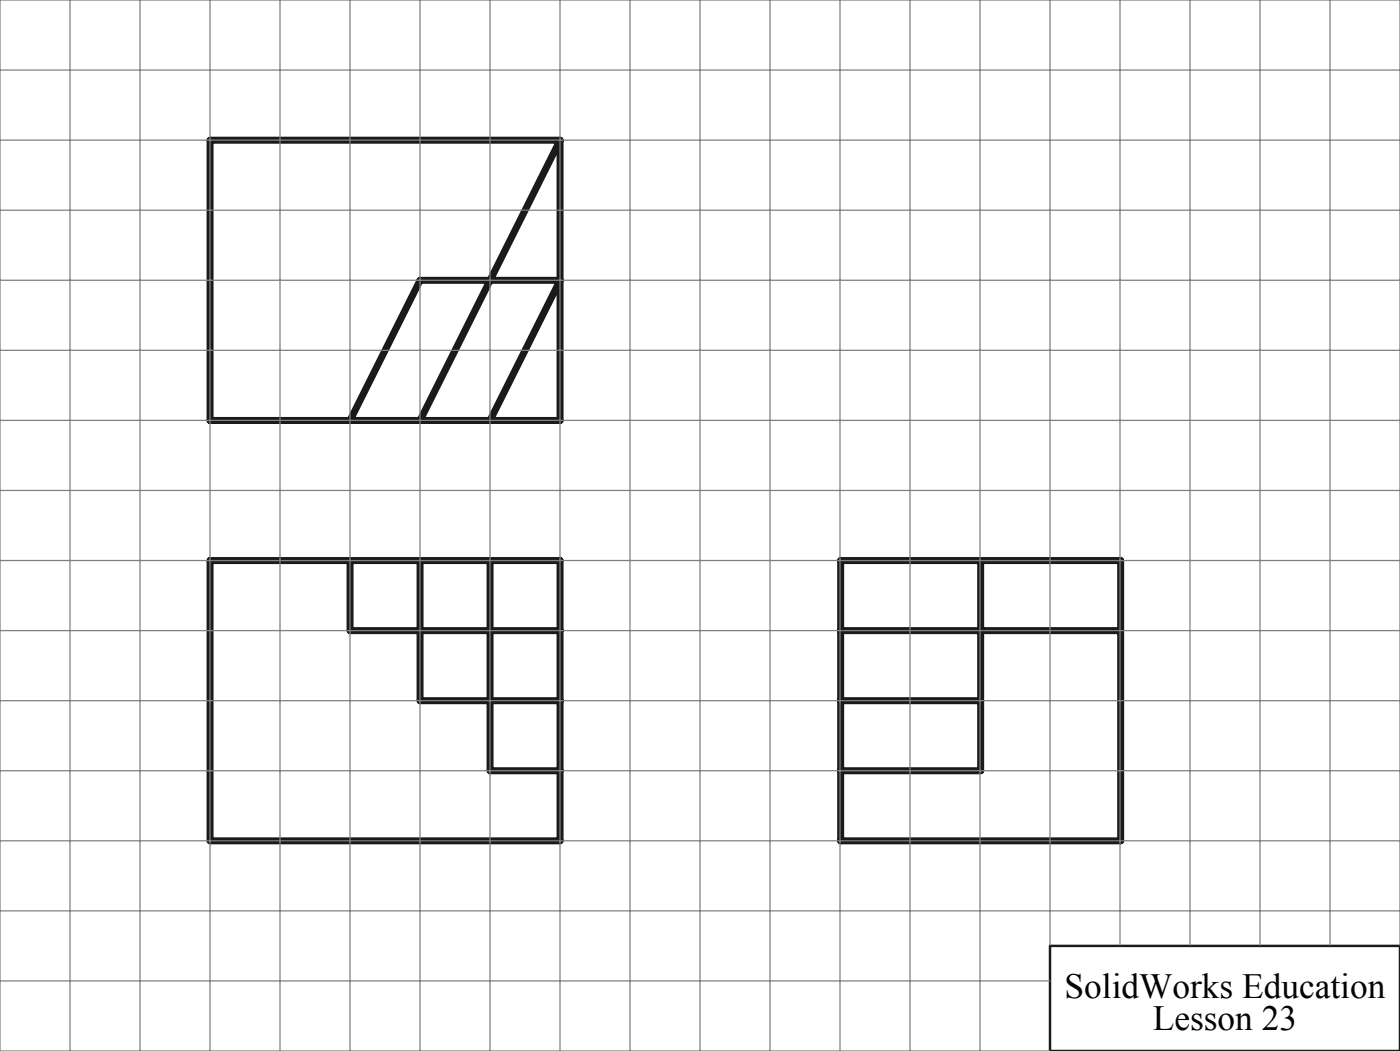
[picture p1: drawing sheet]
<svg xmlns="http://www.w3.org/2000/svg" width="200mm" height="150mm" viewBox="0 0 200 150" stroke-linecap="round" stroke-linejoin="round" font-family="sans-serif">
<defs><g id="words">
<g font-size="5">
<text x="152.1" y="142.4">SolidWorks Education</text>
<text x="164.7" y="147">Lesson 23</text>
</g>
</g></defs>
<path d="M150 135h50v15h-50z" fill="none" stroke="#191924" stroke-width=".35"/>
<path d="M30 20h50v40h-50zM80 20l-20 40M50 60l10-20h20l-10 20M30 80h50v40h-50zM50 80v10h30M60 80v20h20M70 80v30h10M120.1 80h40v40h-40zM120.1 90h40M140.1 80v30h-20M120.1 100h20" fill="none" stroke="#191924" stroke-width="1"/>
<g fill="none" stroke="#808080" stroke-width=".18">
<path d="M0 10h200M10 0v150M20 0v150M30 0v150M40 0v150M50 0v150M60 0v150M70 0v150M80 0v150M90 0v150M100 0v150M110 0v150"/>
<path d="M120 0v150M130 0v150M140 0v150M150 0v134.9M160 0v134.9M170 0v134.9M180 0v134.9M190 0v134.9M0 30h200M0 20h200M0 50h200M0 40h200"/>
<path d="M0 70h200M0 60h200M0 90h200M0 80h200M0 110h200M0 100h200M0 130h200M0 120h200M200 134.9v-134.9h-200v150h150M0 140h150"/>
</g>
<use href="#words"/>
</svg>
